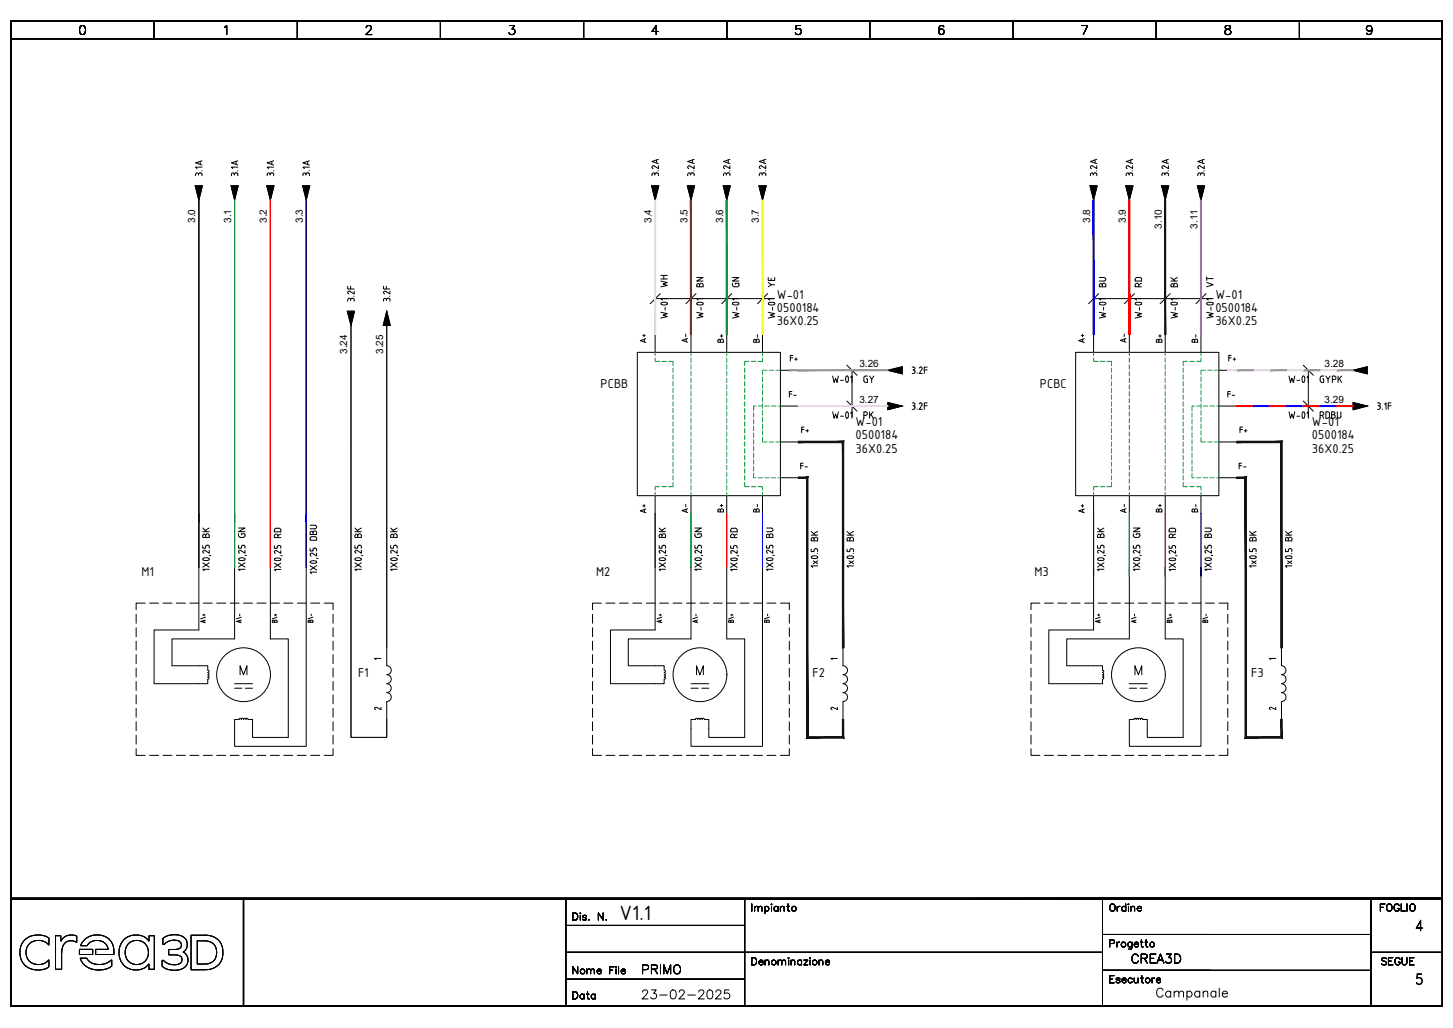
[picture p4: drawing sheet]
<svg xmlns="http://www.w3.org/2000/svg" width="420mm" height="297mm" viewBox="0 0 420 297" stroke-linecap="round" stroke-linejoin="round" font-family="sans-serif">
<defs><g id="words">
<text font-size="6.4" x="179.1" y="265.9">V1.1</text>
<g font-size="4">
<text x="224.6" y="86.3">W-01</text>
<text x="351.4" y="86.3">W-01</text>
<text x="224.6" y="90.2">0500184</text>
<text x="224.6" y="94.1">36X0.25</text>
<text x="351.4" y="90.2">0500184</text>
<text x="351.4" y="94.1">36X0.25</text>
<text x="173.7" y="112.2">PCBB</text>
<text x="300.7" y="112.2">PCBC</text>
<text x="247.4" y="123">W-01</text>
<text x="379.4" y="123">W-01</text>
<text x="247.4" y="126.9">0500184</text>
<text x="247.4" y="130.8">36X0.25</text>
<text x="379.4" y="126.9">0500184</text>
<text x="379.4" y="130.8">36X0.25</text>
<text x="40.9" y="166.5">M1</text>
<text x="172.4" y="166.5">M2</text>
<text x="299.2" y="166.5">M3</text>
<text x="103.5" y="195.5">F1</text>
<text x="235" y="195.5">F2</text>
<text x="361.8" y="195.5">F3</text>
</g>
<g font-size="2.9">
<text x="56.4" y="64.5" transform="rotate(-90 56.4 64.5)">3.0</text>
<text x="66.8" y="64.5" transform="rotate(-90 66.8 64.5)">3.1</text>
<text x="77.2" y="64.5" transform="rotate(-90 77.2 64.5)">3.2</text>
<text x="87.5" y="64.5" transform="rotate(-90 87.5 64.5)">3.3</text>
<text x="188.4" y="64.5" transform="rotate(-90 188.4 64.5)">3.4</text>
<text x="198.8" y="64.5" transform="rotate(-90 198.8 64.5)">3.5</text>
<text x="209.1" y="64.5" transform="rotate(-90 209.1 64.5)">3.6</text>
<text x="219.5" y="64.5" transform="rotate(-90 219.5 64.5)">3.7</text>
<text x="315.2" y="64.5" transform="rotate(-90 315.2 64.5)">3.8</text>
<text x="325.5" y="64.5" transform="rotate(-90 325.5 64.5)">3.9</text>
<text x="335.9" y="66" transform="rotate(-90 335.9 66)">3.10</text>
<text x="346.3" y="66" transform="rotate(-90 346.3 66)">3.11</text>
<text x="100.4" y="102.3" transform="rotate(-90 100.4 102.3)">3.24</text>
<text x="110.8" y="102.3" transform="rotate(-90 110.8 102.3)">3.25</text>
<text x="248.5" y="106">3.26</text>
<text x="383" y="106">3.28</text>
<text x="248.5" y="116.3">3.27</text>
<text x="383" y="116.3">3.29</text>
</g>
</g></defs>
<g fill="none" stroke="#000" stroke-width=".29">
<path d="M3.2 11.3h413.9M23.4 7.5a.81 .81 0 0 1 1.2 .4 1.32 1.32 0 0 1-.9 2.1 1.68 1.68 0 0 1-.3-2.5zM44.6 6.1v5.2M64.9 7.9l.6-.5v2.6M86 6.1v5.2M105.9 8l.5-.6 .9 .2a.88 .88 0 0 1-.3 1.1l-1.2 1.3h1.7M127.4 6.1v5.2M147.4 7.4h1.4l-.7 1a.87 .87 0 0 1 .6 1.4 .87 .87 0 0 1-1.5-.3M168.8 6.1v5.2M190.4 9.1h-1.9l1.3-1.7v2.6M231.5 7.4h-1.3l-.1 1.1a.91 .91 0 0 1 1.4 0 .91 .91 0 0 1-.2 1.4 .91 .91 0 0 1-1.3-.4M251.5 6.1v5.2"/>
<path d="M272.9 7.8a.72 .72 0 0 0-1.1-.3 1.57 1.57 0 0 0 .4 2.5 .79 .79 0 0 0 .8-.7 .79 .79 0 0 0-.7-.9 .79 .79 0 0 0-.8 .7M292.9 6.1v5.2M312.8 7.4h1.7l-1.2 2.6M334.3 6.1v5.2M354.4 7.5a.49 .49 0 0 0-.1 .5 .49 .49 0 0 0 .4 .4 .94 .94 0 0 1 1 .3 .94 .94 0 0 1 0 1.1 1.02 1.02 0 0 1-1.5-.3 1 1 0 0 1 1.2-1.1 .53 .53 0 0 0 .3-.9zM375.7 6.1v5.2M396.7 8.3a.81 .81 0 0 1-1.1 .7 .81 .81 0 0 1-.3-1.3 .81 .81 0 0 1 1.3 .1 1.38 1.38 0 0 1-.9 2.2l-.4-.4M56.4 53.7h2.1l-1 4.1zM56.6 50.4v.4M56.6 50.4l.4-.4 .4 .4M57.4 50.4v.2M57.5 57.8v124.2h-12.9v15.6h15.5v-1.3l.3-.4-.3-.3"/>
<path d="M57.9 46.6v.9M58 50h-.4l-.2 .4M58 50l.4 .2v.6M58.3 49.4h.1M58.4 48.3h-1.8l.4 .4M58.4 46.5l-1.8 .6 1.8 .6M66.8 53.7h2.1l-1.1 4.1zM67.7 50.4v.2M67.7 50.4l-.2-.4h-.4l-.2 .8M67.8 50.4l.2-.4h.4l.4 .4M67.8 57.8v126.8h-18.1v7.8h10.4v1.2l.3 .4-.3 .3 .3 .2v.3l-.3 .1 .3 .4-.3 .3M68.3 46.6v.9"/>
<path d="M68.7 49.4h.1M68.8 48.3h-1.9l.4 .4M68.8 46.5l-1.9 .6 1.9 .6M68.8 50.4v.4M77.2 53.7h2l-1 4.1zM78.1 50.4l-.2-.4h-.4l-.2 .8M78.1 50.4l.2-.4h.6l.2 .8M78.1 50.4v.2M78.2 57.8v126.8h5.2v28.5h-10.4v-5.2h-1.3M78.6 46.6v.9M79 49.4h.1M79.1 48.3h-1.8l.4 .4"/>
<path d="M79.1 46.5l-1.8 .6 1.8 .6M87.5 53.7h2.1l-1.1 4.1zM88.4 50.6v-.4l-.4-.2-.3 .2-.1 .6M88.5 50.4l.2-.4h.6l.2 .8M88.5 57.8v157.9h-20.7v-7.8h1.3l.4-.4 .3 .4M89 46.6v.9M89.4 49.4h.1M89.5 48.3h-1.9l.4 .4M89.5 46.5l-1.9 .6 1.9 .6M188.4 53.7h2.1l-1.1 4.1zM188.5 50.8l.3-.8h.4l.2 .4 .2-.4h.4l.3 .2 .1 .6M189.2 47.9a.44 .44 0 0 0-.6 .3 .44 .44 0 0 0 .2 .5"/>
<path d="M189.3 50.4v.2M189.4 57.8v44M189.9 46.2v.9M190.3 49.4h.1M190.4 47.9v.8l-1.2-.7M190.4 46l-1.9 .7 1.9 .6M198.8 53.7h2l-1 4.1zM199.5 47.9a.44 .44 0 0 0-.6 .3 .44 .44 0 0 0 .3 .5M199.7 50.4l.2-.4h.6l.2 .8M199.7 50.4v.2M199.7 50.4l-.2-.4h-.4l-.2 .8M199.8 57.8v44"/>
<path d="M200.2 46.2v.9M200.6 49.4h.1M200.7 47.9v.8l-1.2-.7M200.7 46l-1.8 .7 1.8 .6M209.1 53.7h2.1l-1.1 4.1zM209.9 47.9a.43 .43 0 0 0-.7 .3 .43 .43 0 0 0 .4 .5M210 50.4l-.2-.4h-.4l-.2 .8M210 50.4v.2M210.1 57.8v44M210.5 50h.2M210.5 50l-.4 .4M210.6 46.2v.9"/>
<path d="M210.7 50l.3 .2 .1 .6M211 49.4h.1M211.1 47.9v.8l-1.3-.7M211.1 46l-1.9 .7 1.9 .6M219.5 53.7h2l-1 4.1zM219.6 50.4v.4M219.6 48.3l.3 .4M220.2 47.9h-.4l-.2 .4M220.4 50.4v.2M220.5 57.8v44M220.8 50h.2M220.8 50l-.4 .4-.2-.4h-.4l-.2 .4"/>
<path d="M220.9 46.2v.9M221 50l.4 .2v.6M221.3 49.4h.1M221.4 47.9v.8l-1.2-.7M221.4 46l-1.8 .7 1.8 .6M315.2 53.7h2.1l-1.1 4.1zM315.9 47.9a.43 .43 0 0 0-.6 .3 .43 .43 0 0 0 .3 .5M316.1 50.4l-.2-.4h-.4l-.2 .8M316.1 50.4v.2M316.2 50.4l.2-.4h.4l.4 .4M316.2 57.8v44M316.7 46.2v.9"/>
<path d="M317.1 49.4h.1M317.1 47.9v.8l-1.2-.7M317.1 46l-1.8 .7 1.8 .6M317.1 50.4v.4M325.5 53.7h2.1l-1 4.1zM326.3 47.9a.44 .44 0 0 0-.6 .3 .44 .44 0 0 0 .3 .5M326.5 50.4v.2M326.5 50.4l.2-.4h.6l.2 .8M326.5 50.4l-.2-.4h-.4l-.3 .8M326.6 57.8v44M327 46.2v.9M327.4 49.4h.1"/>
<path d="M327.5 47.9v.8l-1.2-.7M327.5 46l-1.9 .7 1.9 .6M335.9 53.7h2.1l-1.1 4.1zM336.6 47.9a.43 .43 0 0 0-.6 .3 .43 .43 0 0 0 .3 .5M336.8 50.6v-.4l-.4-.2-.3 .2-.1 .6M336.9 50.4l.2-.4h.6l.2 .8M336.9 57.8v44M337.4 46.2v.9M337.7 49.4h.2M337.9 47.9v.8l-1.3-.7M337.9 46l-1.9 .7 1.9 .6M346.3 53.7h2l-1 4.1z"/>
<path d="M346.4 50.4v.4M346.4 48.3l.3 .4M346.4 50.4l.2-.4h.4l.2 .4 .2-.4h.4l.4 .2v.6M347 47.9h-.4l-.2 .4M347.2 50.4v.2M347.3 57.8v44M347.7 46.2v.9M348.1 49.4h.1M348.2 47.9v.8l-1.2-.7M348.2 46l-1.8 .7 1.8 .6M191.1 79.6h1.9M191.9 79.6v1"/>
<path d="M348.9 80v1M100.4 89.9h2.1l-1 4.2zM100.5 82.7v.8h1.9M101.4 86.6l-.2-.4h-.4l-.3 .8M101.4 82.7v.8M101.4 86.6v.2M101.4 86.6l.2-.4h.6l.2 .8M101.5 94.1v119h10.3v-10.4a1.29 1.29 0 0 0 1.3-1.3 1.29 1.29 0 0 0-1.3-1.3 1.29 1.29 0 0 0 1.3-1.3 1.29 1.29 0 0 0-1.3-1.2M102.3 85.6h.1M102.4 84.1v.8l-1.2-.7a.42 .42 0 0 0-.6 .2 .42 .42 0 0 0 .3 .5M110.9 82.7v.8h1.8M111.7 86.8v-.4l-.4-.2-.3 .2-.1 .6"/>
<path d="M111.7 82.7v.8M111.8 94.1v98.3a1.29 1.29 0 0 1 1.3 1.3 1.29 1.29 0 0 1-1.3 1.2 1.29 1.29 0 0 1 1.3 1.3 1.29 1.29 0 0 1-1.3 1.3M111.8 89.9l1.1 4.2h-2.1zM112.1 86.2h.3M112.2 86.2l-.4 .4M112.4 86.2l.3 .2v.6M112.6 85.6h.1M112.7 84.1v.8l-1.2-.7a.42 .42 0 0 0-.6 .2 .42 .42 0 0 0 .3 .5M185.9 97h.7M186.2 96.6v.7M186.3 98v.8M186.8 97.9l-1.7 .5 1.7 .6"/>
<path d="M189.4 86.3h34.2M190.9 84.8l-2.9 3M191.1 90.2l1.9 .4-1.3 .5 1.3 .4-1.9 .4M191.1 81.2l1.9 .4-1.3 .5 1.3 .4-1.9 .4M191.1 80.6h1.9M191.2 87.5v.4M191.2 88l1 .2 .7-.2M191.2 87.5l1-.2 .7 .2M192.3 88.8v.8M192.9 87.5v.4M193 86.3h-1.9l.4 .4M198.3 96.5v.8"/>
<path d="M198.4 98v.7M198.8 97.8l-1.6 .6 1.6 .5M201.3 84.8l-3 3M201.5 90.2l1.8 .4-1.2 .5 1.2 .4-1.8 .4M201.5 80.2h1.8l-1.8 1h1.8M201.6 87.5v.4M201.6 88l1 .2 .6-.2M201.6 87.5l1-.2 .6 .2M202.3 82.4a.51 .51 0 0 1 .5-.6 .51 .51 0 0 1 .5 .6M202.7 88.8v.8M203.2 87.5v.4M203.3 86.3h-1.8l.4 .4"/>
<path d="M203.3 82.4v.5h-1.8l.2-.9 .5 .2 .1 .7M207.6 98.4v.5h1.6v-.5M207.6 98.4l.3-.4 .4 .4a.44 .44 0 0 1 .5-.4 .44 .44 0 0 1 .4 .4M208.3 98.4v.5M208.3 97.1h.7M208.6 96.7v.7M211.6 84.8l-2.9 3M211.8 90.2l1.9 .4-1.3 .5 1.3 .4-1.9 .4M211.8 81.8l.3 1 1 .1M211.8 80.2h1.9l-1.9 1h1.9M211.9 87.5v.4M211.9 88l1 .2 .7-.2"/>
<path d="M211.9 87.5l1-.2 .7 .2M212.6 82.2v-.4h1.1l-.1 .8-.4 .3M213 88.8v.8M213.6 87.5v.4M213.7 86.3h-1.9l.4 .4M217.9 98.4l.4-.4 .4 .4a.44 .44 0 0 1 .4-.4 .44 .44 0 0 1 .4 .4M217.9 98.4v.5h1.6v-.5M218.7 98.4v.5M219 96.7v.7M222 84.8l-3 3M222.1 90.2l1.9 .4-1.2 .5 1.2 .4-1.9 .4M222.1 81.6l1 .7-1 .6"/>
<path d="M222.1 80.2v.8h1.9v-.8M222.3 87.5v.4M222.3 88l1 .2 .6-.2M222.3 87.5l1-.2 .6 .2M223 80.4v.6M223.1 82.3h.9M223.4 88.8v.8M223.9 87.5v.4M224 86.3h-1.9l.5 .4M312.7 97h.7M313 96.6v.7M313.1 98v.8"/>
<path d="M313.5 97.9l-1.6 .5 1.6 .6M316.2 86.3h34.2M317.7 84.8l-2.9 3M317.9 90.2l1.9 .4-1.3 .5 1.3 .4-1.9 .4M317.9 80.2h1.3a.51 .51 0 0 1 .6 .5 .51 .51 0 0 1-.6 .5h-1.3M317.9 82.4l.4-.4 .4 .4M318 87.5v.4M318 88l1 .2 .7-.2M318 87.5l1-.2 .7 .2M318.7 82.4a.51 .51 0 0 1 .5-.6 .51 .51 0 0 1 .6 .6v.5h-1.9v-.5M318.7 82.4v.5M319.1 88.8v.8"/>
<path d="M319.7 87.5v.4M319.8 86.3h-1.9l.4 .4M325.1 96.5v.8M325.2 98v.7M325.6 97.8l-1.6 .6 1.6 .5M328 84.8l-2.9 3M328.2 90.2l1.9 .4-1.2 .5 1.2 .4-1.9 .4M328.2 82.4v.5h1.9M328.2 80.8v.4h1.9v-.4M328.3 82.4a.51 .51 0 0 1 .5-.6 .51 .51 0 0 1 .5 .6v.5M328.4 87.5v.4M328.4 88l1 .2 .6-.2"/>
<path d="M328.4 87.5l1-.2 .6 .2M329.5 88.8v.8M329.5 80.2h-.9l-.3 .5M329.5 80.2l.5 .1 .1 .4M330 87.5v.4M330.1 86.3h-1.9l.4 .4M330.1 81.8l-.8 .5M334.4 98.4v.5h1.6v-.5M334.4 98.4l.3-.4 .4 .4a.44 .44 0 0 1 .4-.4 .44 .44 0 0 1 .5 .4M335.1 97.1h.7M335.1 98.4v.5M335.4 96.7v.7"/>
<path d="M338.4 84.8l-2.9 3M338.6 90.2l1.9 .4-1.3 .5 1.3 .4-1.9 .4M338.6 81.2h1.9M338.6 80.2l1.1 1M338.7 82.2l.5-.2 .2 .4a.51 .51 0 0 1 .6-.6 .51 .51 0 0 1 .5 .6v.5h-1.9zM338.7 87.5v.4M338.7 88l1 .2 .7-.2M338.7 87.5l1-.2 .7 .2M339.4 82.4v.5M339.8 88.8v.8M340.4 87.5v.4M340.5 86.3h-1.9l.4 .4"/>
<path d="M340.5 80.2l-1.2 .6M344.7 98.4v.5h1.6v-.5M344.7 98.4l.4-.4 .3 .4a.44 .44 0 0 1 .5-.4 .44 .44 0 0 1 .4 .4M345.4 98.4v.5M345.8 96.7v.7M348.8 84.8l-3 3M348.9 90.2l1.9 .4-1.2 .5 1.2 .4-1.9 .4M348.9 81.6l1.9 .7-1.9 .6M348.9 80.5h1.9M349 87.5v.4M349.1 88l1 .2 .6-.2M349.1 87.5l1-.2 .6 .2"/>
<path d="M350.2 88.8v.8M350.7 87.5v.4M350.8 86.3h-1.9l.5 .4M184.3 101.8h41.4v41.4h-41.4zM225.7 107h31l4.2 1v-2l-4.2 1M225.7 117.3h31M228.2 113.8h.8M228.5 103.4h.8M229 113.1h-.8v1.7M229.3 102.7h-.8v1.6M229.5 114.2h.8M229.8 103.8h.7"/>
<path d="M230.2 103.4v.7M240.8 108.7l.4 1.8 .4-1.2 .4 1.2 .4-1.8M240.8 119l.4 1.9 .4-1.3 .4 1.3 .4-1.9M243.1 109.9h.8M244.7 108.7l.1-.1a1.04 1.04 0 0 1 0 1.9l-.3-.8zM244.7 119.1l.1-.1a1.04 1.04 0 0 1 0 1.8l-.3-.7zM244.9 105.5l2.9 2.9M244.9 115.9l2.9 2.9M246 109.1l.4-.4v1.8M246 119.4l.4-.4v1.9M246.4 107v13.4M249.8 110l.5 .5"/>
<path d="M250.3 119h-.5v1.9M250.3 108.7h.5M250.3 108.7l-.4 .2-.1 1.1M250.3 119a.51 .51 0 0 1 .5 .5 .51 .51 0 0 1-.5 .5M250.5 109.5h.3v1h-.5M251.5 108.7l.6 .9 .6-.9M251.5 119v1.9M251.8 119.7l.7 1.2M252.1 109.6v.9M252.5 119l-1 1.2M256.7 116.3l4.2 1-4.2 1.1zM263.8 106.1l.7 .1v.5l-.3 .2"/>
<path d="M263.8 116.4l.7 .2v.4l-.3 .2M264 106.9a.52 .52 0 0 1 .6 .4 .52 .52 0 0 1-.4 .6h-.4M264 117.2h.2M264.2 117.2l.3 .2v.7l-.7 .2M265.2 107.8v.1M265.2 118.2v.1M265.8 106.4a.42 .42 0 0 1 .6-.3 .42 .42 0 0 1 .2 .6M265.8 116.7a.42 .42 0 0 1 .6-.3 .42 .42 0 0 1 .2 .6l-.8 1.3h.9M266.6 106.7l-.8 1.2h.9M267.3 106.9h.8M267.3 117.2h.8M268.1 106.1h-.8v1.8"/>
<path d="M268.1 116.4h-.8v1.9M311 101.8h41.5v41.4h-41.5zM352.5 107h38.8l4.1 1v-2l-4.1 1M352.5 117.3h38.8M355 113.8h.8M355.3 103.4h.7M355.8 113.1h-.8v1.7M356 102.7h-.7v1.6M356.3 114.2h.7M356.6 103.8h.7M356.9 103.4v.7M372.7 108.7l.5 1.8 .4-1.2 .4 1.2 .4-1.8"/>
<path d="M372.7 119l.5 1.9 .4-1.3 .4 1.3 .4-1.9M375 109.9h.8M376.9 105.5l2.9 2.9M376.9 115.9l2.9 2.9M377.1 108.7l-.1-.1a1.04 1.04 0 0 0 0 1.9l.1-.1M377.1 119.1l-.1-.1a1.04 1.04 0 0 0 0 1.8h.1M377.1 108.7l.2 .7-.2 1M377.1 119.1l.2 .7-.2 1M377.9 109.1l.4-.4v1.8M377.9 119.4l.4-.4v1.9M378.3 107v13.4M381.8 110l.5 .5"/>
<path d="M382.5 109.5h.3v1h-.5M382.8 108.7l-1 .2-.1 1.1M383.4 108.7l.6 .9 .6-.9M383.4 119h.7l.3 .3v1.2l-.3 .3-.7 .1zM384 109.6v.9M385.1 119.8h.5M385.3 109.7h.5a.51 .51 0 0 0 .5-.5 .51 .51 0 0 0-.5-.5h-.5v1.8M386.7 119v1.3M386.9 108.7v1.8M387.3 109.4l.6 1.1M387.7 119v1.3M387.9 108.7l-1 1.1"/>
<path d="M391.3 116.3l4.1 1-4.1 1.1zM398.3 116.4h.4M398.3 118.3h.4M398.5 117.2h.2M398.7 116.4l.4 .4-.4 .4 .4 .2v.5l-.4 .4M399.8 118.2v.1M400.4 116.8l.4-.4v1.9M401.4 117.2h.8M402.2 116.4h-.8v1.9M225.7 127.7h18.1v64.7a1.29 1.29 0 0 1 1.3 1.3 1.29 1.29 0 0 1-1.3 1.2 1.29 1.29 0 0 1 1.3 1.3 1.29 1.29 0 0 1-1.3 1.3M225.7 138h7.7v75.1h10.4v-10.4a1.29 1.29 0 0 0 1.3-1.3 1.29 1.29 0 0 0-1.3-1.3 1.29 1.29 0 0 0 1.3-1.3 1.29 1.29 0 0 0-1.3-1.2M231.5 134.5h.7"/>
<path d="M231.8 124.1h.7M232.2 133.8h-.7v1.7M232.5 123.4h-.7v1.6M232.8 134.9h.7M233 124.5h.8M233.4 124.1v.7M243.1 120.3h.8M249.8 120.1h.5M352.5 127.7h18.1v64.7a1.29 1.29 0 0 1 1.3 1.3 1.29 1.29 0 0 1-1.3 1.2 1.29 1.29 0 0 1 1.3 1.3 1.29 1.29 0 0 1-1.3 1.3M352.5 138h7.7v75.1h10.4v-10.4a1.29 1.29 0 0 0 1.3-1.3 1.29 1.29 0 0 0-1.3-1.3 1.29 1.29 0 0 0 1.3-1.3 1.29 1.29 0 0 0-1.3-1.2M358.3 134.5h.7M358.6 124.1h.7"/>
<path d="M359 133.8h-.7v1.7M359.3 123.4h-.7v1.6M359.6 134.9h.7M359.8 124.5h.8M360.2 124.1v.7M375 120.3h.8M381.7 120.1h.6M382.3 120a.51 .51 0 0 0 .5-.5 .51 .51 0 0 0-.5-.5h-.6v1.9M382.4 120.1l.4 .8M385.6 120.8a.51 .51 0 0 0 .5-.5 .51 .51 0 0 0-.5-.5l.4-.2v-.4l-.9-.2v1.9h.5M386.8 120.3a.51 .51 0 0 0 .5 .5 .51 .51 0 0 0 .5-.5M58.6 157.7v.7h.8v-.4"/>
<path d="M58.6 153.6h1.9M58.6 152.6l1.2 1M58.6 159.4l.4 .4M58.7 154.7l.4-.4 .4 .4a.51 .51 0 0 1 .5-.5 .51 .51 0 0 1 .5 .5v.6h-1.9v-.5M59.4 154.8v.5M59.5 158l.2-.4h.6l.2 .8M60.5 159v.8l-1.3-.8-.5 .4M60.5 152.6l-1.2 .6M69 157.7v.7h.8l.1-.6 .3-.2 .6 .2v.6M69 152.6h1.8l-1.8 1h1.8M69 154.2v.6M69 159.4l.3 .4"/>
<path d="M69 154.7l.5 .6M69.8 154.6v-.4h1v.8l-.4 .3h-.9M70.8 159v.8l-1.3-.8-.5 .4M79.3 157.7v.7h.9v-.6l.6-.2 .4 .2v.6M79.9 152.6h.7M79.9 152.6l-.5 .4-.1 .7h1.9v-.7l-.6-.4M80.4 155.3v-.5a.51 .51 0 0 0-.6-.5 .51 .51 0 0 0-.5 .5v.5h1.9M81.2 159.1v.8l-1.2-.8a.42 .42 0 0 0-.6 .2 .42 .42 0 0 0 .3 .6M81.2 154.3l-.8 .4M89.7 151.8h1.3a.51 .51 0 0 1 .5 .5 .51 .51 0 0 1-.5 .5h-1.3M89.7 153.9l.4-.4 .4 .4M90.2 155.1h1l.4 .5"/>
<path d="M90.3 155l-.6 .4v.7h1.8v-.5M90.3 159.9h-.4l-.2 .3M90.5 153.9a.51 .51 0 0 1 .5-.5 .51 .51 0 0 1 .5 .5v.5h-1.8v-.5M90.5 153.9v.5M91.1 158.4l-.5 .2-.1 .6h-.8v-.7M91.1 158.4l.4 .2v.6M91.5 159.8v.9l-1.2-.8M102.6 157.7v.7h.8l.1-.6 .4-.2 .5 .2 .1 .6M102.6 153.6h1.9M102.6 152.6l1.2 1M102.7 154.5l.6-.1 .2 .3a.51 .51 0 0 1 .5-.5 .51 .51 0 0 1 .5 .5v.6h-1.9zM103.3 159.1a.42 .42 0 0 0-.6 .2 .42 .42 0 0 0 .2 .5"/>
<path d="M103.4 154.8v.5M104.5 159v.8l-1.2-.7M104.5 152.6l-1.2 .6M113 157.7v.7h.8l.1-.6 .3-.2 .6 .2v.6M113 153.6h1.8M113 152.6l1.1 1M113.1 154.5l.5-.1 .2 .3a.51 .51 0 0 1 .5-.5 .51 .51 0 0 1 .5 .5v.6h-1.8zM113.6 159.1a.42 .42 0 0 0-.6 .2 .42 .42 0 0 0 .3 .5M113.8 154.8v.5M114.8 159v.8l-1.2-.7M114.8 152.6l-1.1 .6M185.9 146.2h.7"/>
<path d="M186.2 145.8v.7M186.3 147.2v.8M186.8 147.1l-1.7 .5 1.7 .6M189.4 143.2v38.8h-12.9v15.6h15.6v-1.3l.3-.4-.3-.3M190.6 157.7v.7h.8l.1-.6 .3-.2 .6 .2v.6M190.6 153.6h1.8M190.6 152.6l1.1 1M190.7 154.5l.5-.1 .2 .3a.53 .53 0 0 1 .5-.5 .53 .53 0 0 1 .6 .5l-.1 .6h-1.8zM191.4 154.8v.5M192.4 159v.8l-1.2-.7a.42 .42 0 0 0-.6 .2 .42 .42 0 0 0 .3 .5M192.4 152.6l-1.1 .6M198.3 145.7v.7"/>
<path d="M198.4 147.1v.8M198.8 147l-1.6 .5 1.6 .6M199.8 143.2v41.4h-18.1v7.8h10.4v1.2l.3 .4-.3 .3 .3 .2v.3l-.3 .1 .3 .4-.3 .3M200.9 157.7v.7h.9v-.6l.4-.2 .6 .2v.6M200.9 154.2l.1 .8 .5 .3 1.1-.1 .2-1h-1v.4M200.9 152.6h1.9l-1.9 1h1.9M201.6 159.1a.42 .42 0 0 0-.6 .2 .42 .42 0 0 0 .3 .5M202.8 159v.8l-1.2-.7M207.6 147.3l.5-.2 .2 .3a.44 .44 0 0 1 .5-.4 .44 .44 0 0 1 .4 .4v.5h-1.6zM208.3 147.5v.4M208.3 146.1h.7M208.6 145.7v.7"/>
<path d="M210.1 143.2v41.4h5.2v28.5h-10.3v-5.2h-1.3l-.3-.4-.4 .4M211.3 157.7v.7h.8l.1-.6 .5-.2 .4 .2v.6M211.8 152.6h.8M211.9 152.6l-.6 .4v.7h1.8v-.5M211.9 159.1a.42 .42 0 0 0-.6 .2 .42 .42 0 0 0 .3 .6M212.3 155.3v-.5a.53 .53 0 0 0-.5-.5 .53 .53 0 0 0-.5 .5v.5h1.8M212.6 152.6l.4 .2 .2 .4M213.1 159.1v.8l-1.2-.8M213.1 154.3l-.8 .4M218 147.3l.5-.2 .2 .3a.44 .44 0 0 1 .4-.4 .44 .44 0 0 1 .4 .4v.5h-1.6zM218.7 147.5v.4M219 145.7v.7"/>
<path d="M220.5 143.2v72.5h-20.7v-7.8h1.3l.3-.4 .4 .4 .3-.4 .3 .4 .2-.3h.3l.2 .3M221.7 157.7v.7h.8v-.4M221.7 152.6h1.3a.51 .51 0 0 1 .5 .5 .51 .51 0 0 1-.5 .5h-1.3M222.5 154.7a.51 .51 0 0 1 .5-.5 .51 .51 0 0 1 .5 .5M222.5 158l.4-.4h.4l.2 .4M223.5 159v.8l-1.2-.7a.42 .42 0 0 0-.6 .2 .42 .42 0 0 0 .3 .5M223.5 154.8v.5h-1.8l.2-.9 .5 .1 .1 .8M223.5 158v.4M234.6 158.6v.8h.8v-.4M234.6 154.6h1.8M234.6 153.6l1.1 1M235.4 158.9l.2-.3h.6l.2 .8"/>
<path d="M235.4 155.7a.51 .51 0 0 1 .6-.5 .51 .51 0 0 1 .5 .5l-.1 .6h-1.8l.2-.9 .6 .1v.8M236.3 160h.1M236.4 153.6l-1.1 .6M244.9 158.6v.8h.8v-.4M244.9 154.6h1.9M244.9 153.6l1.2 1M245.8 155.7a.51 .51 0 0 1 .5-.5 .51 .51 0 0 1 .5 .5v.6h-1.9l.2-.9 .6 .1v.8M245.8 158.9l.2-.3h.6l.2 .8M246.7 160h.1M246.8 153.6l-1.2 .6M312.7 146.2h.7M313 145.8v.7"/>
<path d="M313.1 147.2v.8M313.5 147.1l-1.6 .5 1.6 .6M316.2 143.2v38.8h-12.9v15.6h15.5v-1.3l.4-.4-.4-.3M317.4 157.7v.7h.8l.1-.6 .3-.2 .6 .2v.6M317.4 153.6h1.8M317.4 152.6l1.1 1M317.4 154.5l.6-.1 .2 .3a.53 .53 0 0 1 .5-.5 .53 .53 0 0 1 .6 .5l-.1 .6h-1.8zM318.2 154.8v.5M319.2 159v.8l-1.2-.7a.42 .42 0 0 0-.6 .2 .42 .42 0 0 0 .3 .5M319.2 152.6l-1.1 .6M325.1 145.7v.7M325.2 147.1v.8"/>
<path d="M325.6 147l-1.6 .5 1.6 .6M326.6 143.2v41.4h-18.1v7.8h10.3v1.2l.4 .4-.4 .3 .3 .2v.3l-.3 .1 .4 .4-.4 .3M327.7 154.2l.1 .8 .4 .3M327.7 152.6h1.9l-1.9 1h1.9M328.5 154.6v-.4h1.1l-.3 1-1.1 .1M329.2 157.6l-.6 .2-.1 .6h-.8v-.7M329.2 157.6l.3 .2 .1 .6M329.6 159v.8l-1.2-.7a.42 .42 0 0 0-.7 .2 .42 .42 0 0 0 .4 .5M334.4 147.3l.5-.2 .2 .3a.44 .44 0 0 1 .4-.4 .44 .44 0 0 1 .5 .4v.5h-1.6zM335.1 146.1h.7M335.1 147.5v.4M335.4 145.7v.7"/>
<path d="M336.9 143.2v41.4h5.2v28.5h-10.3v-5.2h-1.4M338.1 154.8v.5h1.8M338.1 159.5l.3 .4M338.1 154.8a.51 .51 0 0 1 .5-.5 .51 .51 0 0 1 .5 .5v.5M338.6 152.6h.8M338.6 152.6l-.5 .4v.7h1.8v-.5M338.7 159.1h-.4l-.2 .4M339.4 152.6l.4 .2 .2 .4M339.5 157.6l-.5 .2-.1 .6h-.8v-.7M339.5 157.6l.4 .2v.6M339.9 159.1v.8l-1.2-.8M339.9 154.3l-.8 .4"/>
<path d="M344.7 147.3l.6-.2 .1 .3a.44 .44 0 0 1 .5-.4 .44 .44 0 0 1 .4 .4v.5h-1.6zM345.4 147.5v.4M345.8 145.7v.7M347.3 143.2v23.3M348.4 157.7v.7h.9v-.4M348.4 154.8v.5h1.9v-.5M348.4 153.6h1.4M348.4 152.6h1.4M348.4 154.7l.2-.3h.4l.3 .9M349.3 154.7a.51 .51 0 0 1 .5-.5 .51 .51 0 0 1 .5 .5M349.3 158l.4-.4h.4l.2 .4M349.8 152.6a.51 .51 0 0 1 .5 .5 .51 .51 0 0 1-.5 .5"/>
<path d="M350.3 159v.8l-1.2-.7a.42 .42 0 0 0-.6 .2 .42 .42 0 0 0 .3 .5M350.3 158v.4M361.4 158.6v.8h.8l.1-.7 .5-.2 .4 .2v.7M361.4 154.6h1.8M361.4 153.6l1.1 1M361.4 155.5l.6-.1 .2 .3a.51 .51 0 0 1 .5-.5 .51 .51 0 0 1 .5 .5v.6h-1.8zM362.2 155.8v.5M363.1 160h.1M363.2 153.6l-1.1 .6M371.7 158.6v.8h.8v-.4M371.7 154.6h1.9M371.7 153.6l1.2 1"/>
<path d="M372.6 158.9l.2-.3 .4-.1 .4 .4M372.6 155.7a.51 .51 0 0 1 .5-.5 .51 .51 0 0 1 .5 .5M373.5 160h.1M373.6 155.8v.5h-1.9l.2-.9 .6 .1v.8M373.6 159v.4M373.6 153.6l-1.2 .6M39.4 177.5v2.6M42 174.3h-2.6v1.9M43.3 174.3h2.6M47.1 174.3h2.6M51 174.3h2.6M54.9 174.3h2.6"/>
<path d="M58.6 177.7h.7M58.6 162.6l1.9 1.3M58.8 174.3h2.6M58.9 177.4v.5M59 179.3v.5M59.4 179.2l-1.4 .4 1.4 .3M59.4 178.3l-1.4 .5M60.4 161.4a1.06 1.06 0 0 0-1.7 .3l.7 .3 1-.2M60.4 161.4v.4M60.5 164.5h-1.9l.5 .4M60.5 162.6l-1.9 1.3M60.5 160.4l.4 .1"/>
<path d="M62.7 174.3h2.6M66.5 174.3h2.6M69 162.6l1.8 1.3M69.1 161.4a1.06 1.06 0 0 1 1.7 .3 1.2 1.2 0 0 1-1.8-.2zM69.3 177.4v.5M69.4 179.3v.5M69.8 179.2l-1.4 .4 1.4 .3M69.8 178.3l-1.4 .5M70.4 174.3h2.6M70.8 164.5h-1.8l.4 .4M70.8 162.6l-1.8 1.3M70.8 160.4l.5 .1"/>
<path d="M74.3 174.3h2.6M78.2 174.3h2.6M79.3 179.5l.4-.3 .5 .3M79.3 179.5l-.4-.3-.2 .6h1.4v-.3M79.3 177.7h.7M79.3 179.5v.3M79.3 162.7l1.9 1.2M79.4 161.8v-.1a1.09 1.09 0 0 1 1.8-.2l-.1 .3M79.4 161.8l1 .2 .7-.2M79.7 177.4v.5M80.1 178.3l-1.4 .5M81.2 164.5h-1.9l.4 .5"/>
<path d="M81.2 162.7l-1.9 1.2M81.2 160.5l.4 .1M82.1 174.3h2.6M86 174.3h2.5M89.1 179.5l.3-.3 .3 .3M89.7 163.4l1.8 1.3M89.7 160.2l.3 .5M89.7 162.3a1.42 1.42 0 0 1 1.9 .1 1.17 1.17 0 0 1-1.9-.1zM89.7 179.5l.2-.3h.4l.2 .6h-1.4v-.3M89.7 179.5v.3M89.9 174.3h2.5M90 177.4v.5"/>
<path d="M90.5 178.3l-1.4 .5M91.5 165.3h-1.8l.4 .4M91.5 163.4l-1.8 1.3M91.5 161.3l.5 .1M93.7 174.3h2.6v1.9M96.3 177.5v2.6M102.6 162.6l1.9 1.3M102.7 161.4a1.06 1.06 0 0 1 1.8 .3 1.2 1.2 0 0 1-1.8-.2zM104.5 164.5h-1.9l.4 .4M104.5 162.6l-1.9 1.3M104.5 160.4l.4 .1M113 162.6l1.8 1.3"/>
<path d="M113.1 161.4v.4M113.1 161.4a1.06 1.06 0 0 1 1.7 .3l-.7 .3-1-.2M114.8 164.5h-1.8l.4 .4M114.8 162.6l-1.8 1.3M114.8 160.4l.5 .1M171.3 177.5v2.6M173.9 174.3h-2.6v1.9M175.2 174.3h2.6M179.1 174.3h2.6M183 174.3h2.6M186.9 174.3h2.5M190.6 177.7h.6"/>
<path d="M190.6 162.6l1.8 1.3M190.7 161.4a1.06 1.06 0 0 1 1.7 .3 1.2 1.2 0 0 1-1.8-.2zM190.7 174.3h2.6M190.9 177.4v.5M191 179.3v.5M191.4 179.2l-1.4 .4 1.4 .3M191.4 178.3l-1.4 .5M192.4 164.5h-1.8l.4 .4M192.4 162.6l-1.8 1.3M192.4 160.4l.5 .1M194.6 174.3h2.6M198.5 174.3h2.6"/>
<path d="M200.9 162.6l1.9 1.3M201 161.4a1.06 1.06 0 0 1 1.8 .3 1.2 1.2 0 0 1-1.8-.2zM201.3 177.4v.5M201.3 179.3v.5M201.7 179.2l-1.4 .4 1.4 .3M201.7 178.3l-1.4 .5M202.4 174.3h2.6M202.8 164.5h-1.9l.5 .4M202.8 162.6l-1.9 1.3M202.8 160.4l.4 .1M206.3 174.3h2.5M210.1 174.3h2.6"/>
<path d="M210.7 179.5l.3-.3 .3 .3M211.3 162.7l1.8 1.2M211.3 177.7h.6M211.3 179.5v.3M211.3 179.5l.2-.3h.4l.2 .6h-1.4v-.3M211.4 161.8l-.1-.1a1.09 1.09 0 0 1 1.9-.2l-.1 .3M211.4 161.8l1 .2 .7-.2M211.6 177.4v.5M212.1 178.3l-1.4 .5M213.1 164.5h-1.8l.4 .5M213.1 162.7l-1.8 1.2M213.1 160.5l.5 .1"/>
<path d="M214 174.3h2.6M217.9 174.3h2.6M221.1 179.3l.4-.1 .2 .3 .2-.3h.4l.1 .6h-1.3zM221.7 179.5v.3M221.7 162.6l1.8 1.3M221.8 161.4a1.06 1.06 0 0 1 1.7 .3 1.2 1.2 0 0 1-1.8-.2zM221.8 174.3h2.6M222 177.4v.5M222.4 178.3l-1.3 .5M223.5 164.5h-1.8l.3 .4M223.5 162.6l-1.8 1.3M223.5 160.4l.4 .1"/>
<path d="M225.7 174.3h2.5v1.9M228.2 177.5v2.6M234.7 160.8l-.1 .1a1.04 1.04 0 0 0 1.8 0v-.1M234.7 160.8l1-.2 .7 .2M235.2 162.1l1.2 .8M236.4 163.5h-1.8l.4 .4M236.4 162.1l-1.2 .8M245 160.8v.1a1.04 1.04 0 0 0 1.8 0l-.1-.1M245 160.8l1-.2 .7 .2M245.5 162.1l1.3 .8M246.8 163.5h-1.9l.4 .4M246.8 162.1l-1.3 .8"/>
<path d="M298.1 177.5v2.6M300.7 174.3h-2.6v1.9M302 174.3h2.6M305.9 174.3h2.6M309.8 174.3h2.5M313.7 174.3h2.5M317.4 162.6l1.8 1.3M317.4 177.7h.6M317.5 161.4a1.06 1.06 0 0 1 1.7 .3 1.2 1.2 0 0 1-1.8-.2zM317.5 174.3h2.6M317.7 177.4v.5M317.8 179.3v.5"/>
<path d="M318.2 179.2l-1.4 .4 1.4 .3M318.2 178.3l-1.4 .5M319.2 164.5h-1.8l.4 .4M319.2 162.6l-1.8 1.3M319.2 160.4l.5 .1M321.4 174.3h2.6M325.3 174.3h2.6M327.7 162.6l1.9 1.3M327.8 161.4a1.06 1.06 0 0 1 1.8 .3 1.2 1.2 0 0 1-1.8-.2zM328 177.4v.5M328.1 179.3v.5M328.5 179.2l-1.4 .4 1.4 .3"/>
<path d="M328.5 178.3l-1.4 .5M329.2 174.3h2.6M329.6 164.5h-1.9l.4 .4M329.6 162.6l-1.9 1.3M329.6 160.4l.4 .1M333.1 174.3h2.5M336.9 174.3h2.6M337.5 179.5l.3-.3 .3 .3M338.1 162.7l1.8 1.2M338.1 179.5l.2-.3h.4l.2 .6h-1.4v-.3M338.1 177.7h.6M338.1 179.5v.3"/>
<path d="M338.2 161.8l-.1-.1a1.15 1.15 0 0 1 1.8-.2v.3M338.2 161.8l1 .2 .7-.2M338.4 177.4v.5M338.9 178.3l-1.4 .5M339.9 164.5h-1.8l.4 .5M339.9 162.7l-1.8 1.2M339.9 160.5l.5 .1M340.8 174.3h2.6M344.7 174.3h2.6M347.3 163.9v51.8h-20.7v-7.8h1.3l.3-.4 .3 .4 .2-.3h.3l.2 .3M347.8 179.5l.3-.3 .3 .3M348.4 162.6l1.9 1.3"/>
<path d="M348.4 179.5v.3M348.4 179.5l.2-.3h.4l.2 .6h-1.4v-.3M348.5 161.4a1.06 1.06 0 0 1 1.8 .3 1.2 1.2 0 0 1-1.8-.2zM348.6 174.3h2.6M348.8 177.4v.5M349.2 178.3l-1.4 .5M350.3 164.5h-1.9l.4 .4M350.3 162.6l-1.9 1.3M350.3 160.4l.4 .1M352.5 174.3h2.5v1.9M355 177.5v2.6M361.5 160.8l-.1 .1a1.07 1.07 0 0 0 1.8 0l-.1-.1"/>
<path d="M361.5 160.8l1-.2 .6 .2M362 162.1l1.2 .8M363.2 163.5h-1.8l.4 .4M363.2 162.1l-1.2 .8M371.8 160.8v.1a1.04 1.04 0 0 0 1.8 0l-.1-.1M371.8 160.8l1-.2 .7 .2M372.3 162.1l1.3 .8M373.6 163.5h-1.9l.4 .4M373.6 162.1l-1.3 .8M39.4 181.4v2.6M39.4 185.3v2.6M39.4 189.2v2.5"/>
<path d="M39.4 193v2.6M39.4 196.9v2.6M67.8 198.9h2.1M67.8 197.6h5.2M69.4 195v-2.6l1 2.6 1-2.6v2.6M70.9 198.9h2.1M96.3 181.4v2.6M96.3 185.3v2.6M96.3 189.2v2.5M96.3 193v2.6M96.3 196.9v2.6M110.2 190.3h-1.9l.4 .3"/>
<path d="M171.3 181.4v2.6M171.3 185.3v2.6M171.3 189.2v2.5M171.3 193v2.6M171.3 196.9v2.6M199.8 198.9h2.1M199.8 197.6h5.2M201.4 195v-2.6l1 2.6 1-2.6v2.6M202.9 198.9h2.1M228.2 181.4v2.6M228.2 185.3v2.6M228.2 189.2v2.5"/>
<path d="M228.2 193v2.6M228.2 196.9v2.6M242.1 190.3h-1.8l.4 .3M298.1 181.4v2.6M298.1 185.3v2.6M298.1 189.2v2.5M298.1 193v2.6M298.1 196.9v2.6M326.6 198.9h2M326.6 197.6h5.2M328.2 195v-2.6l1 2.6 1-2.6v2.6M329.7 198.9h2.1"/>
<path d="M355 181.4v2.6M355 185.3v2.6M355 189.2v2.5M355 193v2.6M355 196.9v2.6M368.9 190.3h-1.8l.4 .3M39.4 216.3v2h2.6M39.4 200.8v2.6M39.4 204.7v2.6M39.4 208.6v2.5M39.4 212.4v2.6M43.3 218.3h2.6"/>
<path d="M47.1 218.3h2.6M51 218.3h2.6M54.9 218.3h2.6M58.8 218.3h2.6M62.7 218.3h2.6M66.5 218.3h2.6M69.8 207.9l.3-.4 .3 .4 .2-.3h.4l.1 .3M70.4 218.3h2.6M71.1 207.9l.3-.4 .4 .4M74.3 218.3h2.6M78.2 218.3h2.6M82.1 218.3h2.6"/>
<path d="M86 218.3h2.5M89.9 218.3h2.5M96.3 216.3v2h-2.6M96.3 200.8v2.6M96.3 204.7v2.6M96.3 208.6v2.5M96.3 212.4v2.6M108.3 204.7l.3 .3M110.2 204.4v.6l-1.4-.6-.5 .3M171.3 216.3v2h2.6M171.3 200.8v2.6M171.3 204.7v2.6"/>
<path d="M171.3 208.6v2.5M171.3 212.4v2.6M175.2 218.3h2.6M179.1 218.3h2.6M183 218.3h2.6M186.9 218.3h2.5M190.7 218.3h2.6M194.6 218.3h2.6M198.5 218.3h2.6M202.4 218.3h2.6M206.3 218.3h2.5M210.1 218.3h2.6"/>
<path d="M214 218.3h2.6M217.9 218.3h2.6M221.8 218.3h2.6M228.2 216.3v2h-2.5M228.2 200.8v2.6M228.2 204.7v2.6M228.2 208.6v2.5M228.2 212.4v2.6M240.9 204.4l-.6 .1v.3l.3 .2M242.1 204.4v.6l-1.2-.6M298.1 216.3v2h2.6M298.1 200.8v2.6"/>
<path d="M298.1 204.7v2.6M298.1 208.6v2.5M298.1 212.4v2.6M302 218.3h2.6M305.9 218.3h2.6M309.8 218.3h2.5M313.7 218.3h2.5M317.5 218.3h2.6M321.4 218.3h2.6M325.3 218.3h2.6M329.2 207.9l.3-.4 .3 .4M329.2 218.3h2.6"/>
<path d="M329.8 207.9l.3-.4 .4 .4M333.1 218.3h2.5M336.9 218.3h2.6M340.8 218.3h2.6M344.7 218.3h2.6M348.6 218.3h2.6M355 216.3v2h-2.5M355 200.8v2.6M355 204.7v2.6M355 208.6v2.5M355 212.4v2.6M368.9 204.4v.6l-1.6-.6-.2 .3 .3 .3"/>
<path d="M215.3 259.6v31.1M318.8 259.6v31.1M7.2 271.6a5.8 5.8 0 0 1 6.9-.5v1.9a3.7 3.7 0 0 0-4.5-1 3.7 3.7 0 0 0-1.9 4.3 3.8 3.8 0 0 0 6.4 1.1v1.9a5.2 5.2 0 0 1-6.3 0 5.2 5.2 0 0 1-1.7-6.1zM16.1 270.4h1.5v1.5a3.4 3.4 0 0 1 4.6-1.4v1.8a2.82 2.82 0 0 0-3.2 0 2.82 2.82 0 0 0-1.1 2.9l-.1 4.9h-1.7zM23 274.3h3.8v1.5h-3.8zM23.2 276.9h1.9a4.5 4.5 0 0 0 6 1.3l1.2-.8v1.8a6.3 6.3 0 0 1-8.8-1.6zM24.5 271.5a5 5 0 0 1 8.3 2.3l.1 2h-5.2v-1.5h3.6a3.4 3.4 0 0 0-2.7-2.5 3.4 3.4 0 0 0-3.4 1.5h-1.9zM35.8 271.6a5 5 0 0 1 7.3 .3v-1.5h1.5v9.7h-1.5v-1.5a5 5 0 0 1-6.5 .9 5 5 0 0 1-1.8-6.3zM37.1 272.7a3.4 3.4 0 0 1 5 .2 3.4 3.4 0 0 1-.4 5 3.4 3.4 0 0 1-5-.7 4 4 0 0 1 .4-4.5zM47.1 271.1a5.2 5.2 0 0 1 6.7 .4 2.72 2.72 0 0 1-.8 3.6 2.75 2.75 0 0 1 1.3 3 2.75 2.75 0 0 1-2.4 2.1 6.3 6.3 0 0 1-5-1v-1.7h.4a3.9 3.9 0 0 0 5.2 .5l.1-.3a1.35 1.35 0 0 0-1.6-1.8h-2.2v-1.5h1.5a1.71 1.71 0 0 0 2.2-1.2v-.1a1.47 1.47 0 0 0-1.8-1.4l-1.7 .2-1.5 1h-.4zM55.2 270.2h4a4.9 4.9 0 0 1 5.1 6.6 4.8 4.8 0 0 1-5.1 3.4h-4zM57 271.9h2.1a3.4 3.4 0 0 1 3.6 3.3 3.4 3.4 0 0 1-3.6 3.4h-2.1z"/>
<path d="M163.6 275.2h155.2M163.6 267.4h51.7M165.6 263.8h.7a1.08 1.08 0 0 1 .8 1 1.08 1.08 0 0 1-.8 1.1h-.7zM167 279.3v2.1l-1.4-2.1v2.1M167.8 263.8v.2zM167.8 264.5v1.4M169.6 264.8a.59 .59 0 0 0-.5-.3 .59 .59 0 0 0-.6 .3l1.1 .7-.1 .3-.3 .1-.6-.1-.1-.2M169.7 280v1.4M170.3 265.7l-.1 .1h.2M174.4 263.8v2.1l-1.4-2.1v2.1M175.3 265.7l.1 .1M177.6 279.3h-1.3v2.1"/>
<path d="M178.2 279.3v.2zM178.2 280v1.4M178.9 279.3v2.1M191 278.8v2.6M195.3 278.9a1.23 1.23 0 0 1 1.5 .6 1.23 1.23 0 0 1-.3 1.5 .96 .96 0 0 1-1 .3 .96 .96 0 0 1-.7-.9 1.47 1.47 0 0 1 .5-1.5zM217.4 276.7h.7a1.13 1.13 0 0 1 .7 1.1 1.13 1.13 0 0 1-.7 1h-.7zM217.4 261.2v2.1M218.2 262.3l.5-.4 .5 .1 .1 1.3M218.2 261.9v1.4M219.3 262.3l.4-.4 .5 .1 .1 1.3M219.5 278h1.2a.64 .64 0 0 0-.9-.5 .64 .64 0 0 0-.2 1l.4 .3 .7-.3M221.2 262.2a.66 .66 0 0 1 .9-.1 .66 .66 0 0 1 0 1 .66 .66 0 0 1-.9-.1"/>
<path d="M221.2 261.9v2.1M221.2 277.8l.5-.4 .5 .1 .1 1.3M221.2 277.4v1.4M223.1 261.2v.2zM223.1 261.9v1.4M225 277.8l.5-.4 .5 .1 .1 1.3M225 262.2a.67 .67 0 0 0-1-.1 .67 .67 0 0 0 0 1 .67 .67 0 0 0 1-.1M225 261.9v1.4M225 277.4v1.4M225.7 262.3l.5-.4 .5 .1 .1 1.3M225.7 261.9v1.4M226.1 277.8l.5-.4 .4 .1 .2 1.3"/>
<path d="M227.5 261.9h.7M227.9 261.2v1.7v.3l.5 .1M228 276.7v.2zM228 277.4v1.4M228.7 277.8l.5-.4 .5 .1 .1 1.3M228.7 277.4v1.4M231.8 277.7a.66 .66 0 0 0-1-.1 .66 .66 0 0 0 0 1 .66 .66 0 0 0 1-.1M231.8 277.4v1.4M232.5 277.4h1.1l-1.1 1.4h1.1M234.2 276.7v.2zM234.2 277.4v1.4M236.8 277.8l.5-.4 .5 .1 .1 1.3"/>
<path d="M236.8 277.4v1.4M238.7 278h1.2a.58 .58 0 0 0-.6-.6 .58 .58 0 0 0-.6 .6v.2a.63 .63 0 0 0 .5 .6 .63 .63 0 0 0 .7-.3M318.8 270h77.7M320.9 272.6h1.2l.2-.4-.1-.5-1.3-.1v2M321.3 261.3a.97 .97 0 0 1 1.2 .9 .97 .97 0 0 1-1.2 1l-.4-.7v-.5zM323 272.2v1.4M323.1 261.9v1.4M323.7 272.2a.66 .66 0 0 0-.7 .6M323.9 261.9a.66 .66 0 0 0-.8 .6M325.5 262.2a.66 .66 0 0 0-1-.1 .66 .66 0 0 0 0 1 .66 .66 0 0 0 1-.1M325.5 261.2v2.1M326.3 261.2v.2z"/>
<path d="M326.3 261.9v1.4M327 262.3l.5-.4 .5 .1 .1 1.3M327 261.9v1.4M327.3 272.2l-.1 1.9-.3 .2-.5-.1M327.3 272.6a.67 .67 0 0 0-1-.2 .67 .67 0 0 0 0 1 .67 .67 0 0 0 1-.1M328 272.8h1.2a.68 .68 0 0 0-.9-.5 .68 .68 0 0 0-.4 .9 .68 .68 0 0 0 .9 .4l.4-.3M328.9 262.5h1.2a.64 .64 0 0 0-.9-.5 .64 .64 0 0 0-.2 1l.4 .3 .7-.3M329.2 276.3a.96 .96 0 0 0-1.1-.6 .96 .96 0 0 0-.8 1v.6a.97 .97 0 0 0 .8 1 .97 .97 0 0 0 1.1-.6M329.8 272.2h.6M330 276.9l1.5-.1 .3-.4-.2-.5-.4-.2h-1.2v2.6M330.1 271.6v1.6l.1 .3 .4 .1M330.9 276.9l.9 1.4"/>
<path d="M331.2 272.2h.6M331.4 271.6v1.6l.1 .3 .4 .1M332.6 276.9h1M334.2 275.7h-1.6v2.6h1.6M334.6 278.3l1-2.6 1 2.6M335 277.4h1.2M337.3 275.7h1.4l-.8 1a.87 .87 0 0 1 .7 1.4 .87 .87 0 0 1-1.6-.3M339.7 275.7h.8a1.36 1.36 0 0 1 .9 1.3 1.36 1.36 0 0 1-.9 1.3h-.8zM396.5 275.2h20.6M399.2 262.2h.8M400.5 261.2h-1.3v2.1M400.9 277a.77 .77 0 0 0-.7-.3 .77 .77 0 0 0-.7 .5l1.4 1v.3l-.5 .3-.9-.3"/>
<path d="M401.1 261.5l.3-.2a1.03 1.03 0 0 1 1.2 .7 1.03 1.03 0 0 1-.6 1.3 1.06 1.06 0 0 1-1-.6 1.06 1.06 0 0 1 .1-1.2zM401.5 277.7h.8M402.8 276.7h-1.3v2.1h1.3M404.6 261.7a.76 .76 0 0 0-.9-.5 .76 .76 0 0 0-.6 .8v.5a.74 .74 0 0 0 .8 .8 .74 .74 0 0 0 .7-.8h-.5M404.8 277.2a.76 .76 0 0 0-.8-.5 .76 .76 0 0 0-.6 .8v.5a.74 .74 0 0 0 .7 .8 .74 .74 0 0 0 .7-.8h-.4M405.2 261.2v2.1h1.2M405.4 276.7v1.5a.69 .69 0 0 0 .7 .6 .69 .69 0 0 0 .7-.6v-1.5M406.9 261.2v2.1M407.6 277.7h.8M407.8 261.5l.3-.2a1.03 1.03 0 0 1 1.2 .7 1.03 1.03 0 0 1-.6 1.3 1.06 1.06 0 0 1-1-.6 1.06 1.06 0 0 1 .1-1.2zM408.9 276.7h-1.3v2.1h1.3M409.6 268.1l1.8 .1h-1.9l1.3-2.3v3.1l-.1-2.7-1.1 1.9"/>
<path d="M163.6 282.9h51.7M165.6 286.6h.7a1.11 1.11 0 0 1 .8 1 1.11 1.11 0 0 1-.8 1h-.7zM168.9 287.5a.67 .67 0 0 0-1-.1 .67 .67 0 0 0 0 1 .67 .67 0 0 0 1-.1M168.9 287.3v1.3M169.6 287.3h.7M169.7 280.4l.5-.4 .5 .1 .1 1.3M169.9 286.6v1.7l.1 .2 .4 .1M170.8 280.4l.5-.4 .5 .1 .1 1.3M172.2 287.5a.67 .67 0 0 0-1-.1 .67 .67 0 0 0 0 1 .67 .67 0 0 0 1-.1M172.2 287.3v1.3M172.6 280.6h1.2a.63 .63 0 0 0-.9-.5 .63 .63 0 0 0-.1 1l.3 .3 .7-.3M176.3 280.3h.8"/>
<path d="M179.6 280.6h1.2a.68 .68 0 0 0-.8-.5 .68 .68 0 0 0-.5 .9 .68 .68 0 0 0 .9 .4l.4-.3M185.8 286.7l.1-.4 .4-.3h.5l.5 .5-.4 .9-1.2 1.2h1.7M185.8 280.2h1.1a.7 .7 0 0 0 .6-.9l-.6-.5h-1.1v2.6M188.4 286h1.4l-.8 1a.87 .87 0 0 1 .7 1.4 .87 .87 0 0 1-1.6-.3M188.4 280l1.5-.1 .2-.4-.1-.5-.5-.2h-1.1v2.6M189.3 280l.8 1.4M190.7 287.5h2.2M191.9 281.4v-2.6l1 2.6 1-2.6v2.6M194.2 286.2a.81 .81 0 0 1 1.2 .3 1.32 1.32 0 0 1-.8 2.1 1.68 1.68 0 0 1-.4-2.4zM196.4 286.7l.5-.7 .9 .3a.88 .88 0 0 1-.3 1.1l-1.2 1.2h1.7M198.9 287.5h2.2M202.1 286.7l.1-.4 .4-.3h.5l.5 .5-.4 .9-1.3 1.2h1.8"/>
<path d="M204.8 286.2a.82 .82 0 0 1 1.2 .3 1.74 1.74 0 0 1-.6 2.1h-.3a1.64 1.64 0 0 1-.3-2.4zM207 286.7l.1-.4 .4-.3h.5l.5 .5-.4 .9-1.2 1.2h1.7M210.8 286h-1.2l-.2 1.2a.92 .92 0 0 1 1.4-.1 .92 .92 0 0 1-.1 1.4 .92 .92 0 0 1-1.4-.4M318.8 280.4h77.7M320.9 282.9h.8M322.2 281.9h-1.3v2.1h1.3M323.9 282.9l-.4-.3-.6 .1-.1 .2 .9 .5 .2 .3a.61 .61 0 0 1-.6 .3 .61 .61 0 0 1-.5-.3M324.4 283.2h1.2a.66 .66 0 0 0-1-.4 .66 .66 0 0 0 .1 1.1 .58 .58 0 0 0 .9-.2M327.4 282.9a.67 .67 0 0 0-1-.1 .67 .67 0 0 0 0 1 .67 .67 0 0 0 1-.1M328 282.6l.1 1.3 .5 .1 .5-.4M329.1 282.6v1.4M329.8 282.6h.8"/>
<path d="M330.2 281.9v1.7l.1 .3 .4 .1M333.1 282.6v1.4M333.9 282.6a.61 .61 0 0 0-.8 .6M334.4 283.2h1.2a.66 .66 0 0 0-1.1-.4 .66 .66 0 0 0 .2 1.1 .58 .58 0 0 0 .9-.2M336.3 286.1a.95 .95 0 0 0-1.1-.6 .95 .95 0 0 0-.7 1 1.07 1.07 0 0 0 .3 1.4 1.07 1.07 0 0 0 1.4-.1l.1-.3M338.5 286.8a.83 .83 0 0 0-1.2-.1 .83 .83 0 0 0 0 1.2 .83 .83 0 0 0 1.2-.1M338.5 286.4v1.7M339.5 286.9l.6-.5 .6 .1 .2 1.6M339.5 286.4v1.7M340.9 286.9l.6-.5 .6 .1 .1 1.6M343.2 286.8a.83 .83 0 0 1 1.2-.1 .83 .83 0 0 1 0 1.2 .83 .83 0 0 1-1.2-.1M343.2 286.4v2.6"/>
<path d="M346.9 286.8a.83 .83 0 0 0-1.2-.1 .83 .83 0 0 0 0 1.2 .83 .83 0 0 0 1.2-.1M346.9 286.4v1.7M347.9 286.9l.6-.5 .6 .1 .2 1.6M347.9 286.4v1.7M351.6 286.8a.81 .81 0 0 0-1.2-.1 .81 .81 0 0 0 0 1.2 .81 .81 0 0 0 1.2-.1M351.6 286.4v1.7M352.6 285.5v2.6M353.4 287.1h1.5a.81 .81 0 0 0-1.1-.6 .81 .81 0 0 0-.2 1.3 .82 .82 0 0 0 1.3 0M409.6 284.1l.4 .2M410.7 282.6a1.02 1.02 0 0 1 0 1.7M411.2 283.2a1 1 0 0 0-1.6-.5l.2-1.3h1.3v.2h-1.2l-.1 1a.98 .98 0 0 1 1.4 .2 .98 .98 0 0 1-.3 1.4 .98 .98 0 0 1-1.4-.3h.1a.82 .82 0 0 0 .9 .5 .82 .82 0 0 0 .7-.6"/>
<circle cx="70.4" cy="195" r="7.8"/>
<circle cx="202.4" cy="195" r="7.8"/>
<circle cx="329.2" cy="195" r="7.8"/>
<circle cx="223.7" cy="278.1" r=".69"/>
<circle cx="229.6" cy="262.6" r=".69"/>
<circle cx="235.6" cy="278.1" r=".69"/>
<circle cx="324.9" cy="272.9" r=".69"/>
<circle cx="333.2" cy="272.9" r=".68"/>
<circle cx="168.5" cy="280.7" r=".68"/>
<circle cx="331.9" cy="283.3" r=".68"/>
</g>
<path d="M210.1 6.1v5.2M70.4 259.6v31.1M163.6 259.6v31.1M396.5 259.6v31.1" fill="none" stroke="#000" stroke-width=".39"/>
<g fill="#000" stroke="#000" stroke-width=".29">
<path d="M56.4 53.7h2.1l-1 4.1zM66.8 53.7h2.1l-1.1 4.1zM77.2 53.7h2l-1 4.1zM87.5 53.7h2.1l-1.1 4.1zM188.4 53.7h2.1l-1.1 4.1zM198.8 53.7h2l-1 4.1zM209.1 53.7h2.1l-1.1 4.1zM219.5 53.7h2l-1 4.1zM315.2 53.7h2.1l-1.1 4.1zM325.5 53.7h2.1l-1 4.1zM335.9 53.7h2.1l-1.1 4.1zM346.3 53.7h2l-1 4.1z"/>
<path d="M100.4 89.9h2.1l-1 4.2zM111.8 89.9l1.1 4.2h-2.1zM256.7 116.3l4.2 1-4.2 1.1zM256.7 107l4.2-1v2zM391.3 116.3l4.1 1-4.1 1.1zM391.3 107l4.1-1v2z"/>
<path d="M3.2 6.1h413.9zM3.3 6.2l413.8-.1zM417.1 6.1v284.6zM417 6.2l.1 284.5zM3.2 290.7h413.9zM3.2 290.7l413.8-.1zM3.2 6.1v284.6zM3.2 6.1l.1 284.5z"/>
<path d="M3.2 6.1h413.9zM3.3 6.2l413.8-.1zM417.1 6.1v284.6zM417 6.2l.1 284.5zM3.2 290.7h413.9zM3.2 290.7l413.8-.1zM3.2 6.1v284.6zM3.2 6.1l.1 284.5z"/>
<path d="M3.2 6.1h413.9zM3.3 6.2l413.8-.1zM417.1 6.1v284.6zM417 6.2l.1 284.5zM3.2 290.7h413.9zM3.2 290.7l413.8-.1zM3.2 6.1v284.6zM3.2 6.1l.1 284.5z"/>
<path d="M3.2 6.1h413.9zM3.3 6.2l413.8-.1zM417.1 6.1v284.6zM417 6.2l.1 284.5zM3.2 290.7h413.9zM3.2 290.7l413.8-.1zM3.2 6.1v284.6zM3.2 6.1l.1 284.5z"/>
<path d="M3.2 6.1h413.9zM3.3 6.2l413.8-.1zM417.1 6.1v284.6zM417 6.2l.1 284.5zM3.2 290.7h413.9zM3.2 290.7l413.8-.1zM3.2 6.1v284.6zM3.2 6.1l.1 284.5z"/>
<path d="M3.2 6.1h413.9zM3.3 6.2l413.8-.1zM417.1 6.1v284.6zM417 6.2l.1 284.5zM3.2 290.7h413.9zM3.2 290.7l413.8-.1zM3.2 6.1v284.6zM3.2 6.1l.1 284.5z"/>
<path d="M3.2 259.5v.3l413.9-.3zM3.2 259.8l413.9-.3v.3z"/>
<path d="M3.2 259.5v.3l413.9-.3zM3.2 259.8l413.9-.3v.3z"/>
<path d="M3.2 259.5v.3l413.9-.3zM3.2 259.8l413.9-.3v.3z"/>
<path d="M3.2 259.5v.3l413.9-.3zM3.2 259.8l413.9-.3v.3z"/>
<path d="M3.2 259.5v.3l413.9-.3zM3.2 259.8l413.9-.3v.3z"/>
<path d="M3.2 259.5v.3l413.9-.3zM3.2 259.8l413.9-.3v.3z"/>
</g>
<g fill="none" stroke="#139b48" stroke-width=".29">
<path d="M189.4 103.4v1h1.3M189.4 101.8v1M191.4 104.4h1.3M193.3 104.4h1.3v1.3M194.6 106.4v1.2M194.6 108.3v1.3M194.6 110.2v1.3M194.6 112.2v1.3M194.6 114.1v1.3M194.6 116.1v1.2M194.6 118v1.3M194.6 119.9v1.3"/>
<path d="M199.8 101.8v1M199.8 103.4v1.3M199.8 105.4v1.3M199.8 107.3v1.3M199.8 109.3v1.3M199.8 111.2v1.3M199.8 113.1v1.3M199.8 115.1v1.3M199.8 117v1.3M199.8 119v1.3M210.1 101.8v1M210.1 103.4v1.3"/>
<path d="M210.1 105.4v1.3M210.1 107.3v1.3M210.1 109.3v1.3M210.1 111.2v1.3M210.1 113.1v1.3M210.1 115.1v1.3M210.1 117v1.3M210.1 119v1.3M215.3 106.4v1.2M215.3 108.3v1.3M215.3 110.2v1.3M215.3 112.2v1.3"/>
<path d="M215.3 114.1v1.3M215.3 116.1v1.2M215.3 118v1.3M215.3 119.9v1.3M216.6 104.4h-1.3v1.3M217.3 104.4h1.2M217.9 119.3v1.3M218.5 117.3h-.6v1.3M219.2 117.3h1.3M220.5 103.4v1h-1.3M220.5 101.8v1M220.5 108.9v1.3"/>
<path d="M220.5 110.9v1.3M220.5 112.8v1.3M220.5 114.8v1.3M220.5 116.7v1.3M220.5 118.6v1.3M221.2 117.3h1.2M221.8 107h-1.3v1.3M222.4 107h1.3M223.1 117.3h1.3M224.4 107h1.3M225 117.3h.7M316.2 103.4v1h1.3"/>
<path d="M316.2 101.8v1M318.2 104.4h1.3M320.1 104.4h1.3v1.3M321.4 106.4v1.2M321.4 108.3v1.3M321.4 110.2v1.3M321.4 112.2v1.3M321.4 114.1v1.3M321.4 116.1v1.2M321.4 118v1.3M321.4 119.9v1.3M326.6 101.8v1"/>
<path d="M326.6 103.4v1.3M326.6 105.4v1.3M326.6 107.3v1.3M326.6 109.3v1.3M326.6 111.2v1.3M326.6 113.1v1.3M326.6 115.1v1.3M326.6 117v1.3M326.6 119v1.3M336.9 101.8v1M336.9 103.4v1.3M336.9 105.4v1.3"/>
<path d="M336.9 107.3v1.3M336.9 109.3v1.3M336.9 111.2v1.3M336.9 113.1v1.3M336.9 115.1v1.3M336.9 117v1.3M336.9 119v1.3M342.1 106.4v1.2M342.1 108.3v1.3M342.1 110.2v1.3M342.1 112.2v1.3M342.1 114.1v1.3"/>
<path d="M342.1 116.1v1.2M342.1 118v1.3M342.1 119.9v1.3M343.4 104.4h-1.3v1.3M344.1 104.4h1.2M344.7 119.3v1.3M345.3 117.3h-.6v1.3M346 117.3h1.3M347.3 103.4v1h-1.3M347.3 101.8v1M347.3 108.9v1.3M347.3 110.9v1.3"/>
<path d="M347.3 112.8v1.3M347.3 114.8v1.3M347.3 116.7v1.3M347.3 118.6v1.3M347.9 117.3h1.3M348.6 107h-1.3v1.3M349.2 107h1.3M349.9 117.3h1.3M351.2 107h1.3M351.8 117.3h.7M194.6 139.3v1.3h-1.3M194.6 121.9v1.3"/>
<path d="M194.6 123.8v1.3M194.6 125.8v1.2M194.6 127.7v1.3M194.6 129.6v1.3M194.6 131.6v1.3M194.6 133.5v1.3M194.6 135.5v1.2M194.6 137.4v1.3M199.8 120.9v1.3M199.8 122.8v1.3M199.8 124.8v1.3M199.8 126.7v1.3"/>
<path d="M199.8 128.7v1.3M199.8 130.6v1.3M199.8 132.5v1.3M199.8 134.5v1.3M199.8 136.4v1.3M199.8 138.4v1.3M210.1 120.9v1.3M210.1 122.8v1.3M210.1 124.8v1.3M210.1 126.7v1.3M210.1 128.7v1.3M210.1 130.6v1.3"/>
<path d="M210.1 132.5v1.3M210.1 134.5v1.3M210.1 136.4v1.3M210.1 138.4v1.3M215.3 139.3v1.3h1.3M215.3 121.9v1.3M215.3 123.8v1.3M215.3 125.8v1.2M215.3 127.7v1.3M215.3 129.6v1.3M215.3 131.6v1.3M215.3 133.5v1.3"/>
<path d="M215.3 135.5v1.2M215.3 137.4v1.3M217.9 136.7v1.3h.6M217.9 121.2v1.3M217.9 123.2v1.3M217.9 125.1v1.3M217.9 127v1.3M217.9 129v1.3M217.9 130.9v1.3M217.9 132.9v1.3M217.9 134.8v1.3M219.2 138h1.3"/>
<path d="M220.5 126.4v1.3h1.3M220.5 120.6v1.3M220.5 122.5v1.3M220.5 124.5v1.3M221.2 138h1.2M222.4 127.7h1.3M223.1 138h1.3M224.4 127.7h1.3M225 138h.7M321.4 139.3v1.3h-1.3M321.4 121.9v1.3M321.4 123.8v1.3"/>
<path d="M321.4 125.8v1.2M321.4 127.7v1.3M321.4 129.6v1.3M321.4 131.6v1.3M321.4 133.5v1.3M321.4 135.5v1.2M321.4 137.4v1.3M326.6 120.9v1.3M326.6 122.8v1.3M326.6 124.8v1.3M326.6 126.7v1.3M326.6 128.7v1.3"/>
<path d="M326.6 130.6v1.3M326.6 132.5v1.3M326.6 134.5v1.3M326.6 136.4v1.3M326.6 138.4v1.3M336.9 120.9v1.3M336.9 122.8v1.3M336.9 124.8v1.3M336.9 126.7v1.3M336.9 128.7v1.3M336.9 130.6v1.3M336.9 132.5v1.3"/>
<path d="M336.9 134.5v1.3M336.9 136.4v1.3M336.9 138.4v1.3M342.1 139.3v1.3h1.3M342.1 121.9v1.3M342.1 123.8v1.3M342.1 125.8v1.2M342.1 127.7v1.3M342.1 129.6v1.3M342.1 131.6v1.3M342.1 133.5v1.3M342.1 135.5v1.2"/>
<path d="M342.1 137.4v1.3M344.7 136.7v1.3h.6M344.7 121.2v1.3M344.7 123.2v1.3M344.7 125.1v1.3M344.7 127v1.3M344.7 129v1.3M344.7 130.9v1.3M344.7 132.9v1.3M344.7 134.8v1.3M346 138h1.3M347.3 126.4v1.3h1.3"/>
<path d="M347.3 120.6v1.3M347.3 122.5v1.3M347.3 124.5v1.3M347.9 138h1.3M349.2 127.7h1.3M349.9 138h1.3M351.2 127.7h1.3M351.8 138h.7M189.4 142.2v1M190.7 140.6h-1.3v1M191.4 140.6h1.3M199.8 140.3v1.3"/>
<path d="M199.8 142.2v1M210.1 140.3v1.3M210.1 142.2v1M217.3 140.6h1.2M219.2 140.6h1.3v1M220.5 142.2v1M316.2 142.2v1M317.5 140.6h-1.3v1M318.2 140.6h1.3M326.6 140.3v1.3M326.6 142.2v1M336.9 140.3v1.3"/>
<path d="M336.9 142.2v1M344.1 140.6h1.2M346 140.6h1.3v1M347.3 142.2v1"/>
</g>
<path d="M57.5 57.8v106.1M101.5 94.1v119h10.3v-5.2M111.8 94.1v93.1M189.4 148.4v15.5M316.2 148.4v18.1" fill="none" stroke="#111" stroke-width=".29"/>
<path d="M67.8 57.8v106.1M199.8 148.4v15.5M326.6 148.4v18.1" fill="none" stroke="#093" stroke-width=".29"/>
<path d="M78.2 57.8v106.1M210.1 148.4v15.5M336.9 148.4v18.1" fill="none" stroke="#f00" stroke-width=".29"/>
<path d="M88.5 57.8v106.1" fill="none" stroke="#0000b9" stroke-width=".29"/>
<path d="M220.5 148.4v15.5M347.3 148.4v18.1" fill="none" stroke="#00f" stroke-width=".29"/>
<path d="M189.3 57.8l.3 38.9v-38.9zM189.3 57.8l.3 38.9h-.3z" fill="#dedede" stroke="#dedede" stroke-width=".29"/>
<path d="M199.6 57.8l.4 38.9v-38.9zM199.6 57.8l.4 38.9h-.4z" fill="#630" stroke="#630" stroke-width=".29"/>
<path d="M210 57.8l.3 38.9v-38.9zM210 57.8l.3 38.9h-.3z" fill="#093" stroke="#093" stroke-width=".29"/>
<path d="M220.3 57.8l.4 38.9v-38.9zM220.3 57.8l.4 38.9h-.4z" fill="#ff0" stroke="#ff0" stroke-width=".29"/>
<g fill="#111" stroke="#111" stroke-width=".29">
<path d="M243.6 207.9l.4 5.4v-5.4zM243.6 207.9l.4 5.4-.4-.4zM233.2 213.3h10.8l-.4-.4zM233.2 213.3l.4-.4h10zM233.2 138.3v75l.4-.4zM233.2 138.3l.4-.5v75.1zM230.9 138.3h2.3l.4-.5zM230.9 137.8h2.7l-2.7 .5z"/>
<path d="M230.9 127.5v.4l13.1-.4zM230.9 127.9l13.1-.4-.4 .4zM244 127.5l-.4 .4 .4 59.3zM243.6 127.9l.4 59.3h-.4z"/>
<path d="M370.3 207.9l.5 5.4v-5.4zM370.3 207.9l.5 5.4-.5-.4zM360 213.3h10.8l-.5-.4zM360 213.3l.4-.4h9.9zM360 138.3v75l.4-.4zM360 138.3l.4-.5v75.1zM357.6 138.3h2.4l.4-.5zM357.6 137.8h2.8l-2.8 .5z"/>
<path d="M357.6 127.5v.4l13.2-.4zM357.6 127.9l13.2-.4-.5 .4zM370.8 127.5l-.5 .4 .5 59.3zM370.3 127.9l.5 59.3h-.5z"/>
<path d="M336.8 57.8l.3 38.9v-38.9zM336.8 57.8l.3 38.9h-.3z"/>
</g>
<g fill="#00f" stroke="#00f" stroke-width=".29">
<path d="M316.1 57.8l.3 38.9v-38.9zM316.1 57.8l.3 38.9h-.3z"/>
<path d="M362.4 117.2v.3l4.8-.3zM362.4 117.5l4.8-.3v.3z"/>
<path d="M372 117.2v.3l4.8-.3zM372 117.5l4.8-.3v.3z"/>
<path d="M381.7 117.2v.3l4.8-.3zM381.7 117.5l4.8-.3v.3z"/>
</g>
<g fill="#f00" stroke="#f00" stroke-width=".29">
<path d="M326.4 57.8l.3 38.9v-38.9zM326.4 57.8l.3 38.9h-.3z"/>
<path d="M357.6 117.2v.3l4.8-.3zM357.6 117.5l4.8-.3v.3z"/>
<path d="M367.2 117.2v.3l4.8-.3zM367.2 117.5l4.8-.3v.3z"/>
<path d="M376.8 117.2v.3l4.9-.3zM376.8 117.5l4.9-.3v.3z"/>
<path d="M386.5 117.2v.3l4.8-.3zM386.5 117.5l4.8-.3v.3z"/>
</g>
<path d="M347.1 57.8l.3 38.9v-38.9zM347.1 57.8l.3 38.9h-.3z" fill="#96c" stroke="#96c" stroke-width=".29"/>
<g fill="#999" stroke="#999" stroke-width=".29">
<path d="M386.5 107.1h4.8v-.2zM386.5 106.9h4.8l-4.8 .2z"/>
<path d="M376.8 107.1h4.9v-.2zM376.8 106.9h4.9l-4.9 .2z"/>
<path d="M367.2 107.1h4.8v-.2zM367.2 106.9h4.8l-4.8 .2z"/>
<path d="M357.6 107.1h4.8v-.2zM357.6 106.9h4.8l-4.8 .2z"/>
<path d="M230.9 107.1h25.8v-.2zM230.9 106.9h25.8l-25.8 .2zM228.2 107.1h2.7v-.2zM228.2 106.9h2.7l-2.7 .2z"/>
</g>
<g fill="#fcf" stroke="#fcf" stroke-width=".29">
<path d="M381.7 107.1h4.8v-.2zM381.7 106.9h4.8l-4.8 .2z"/>
<path d="M372 107.1h4.8v-.2zM372 106.9h4.8l-4.8 .2z"/>
<path d="M362.4 107.1h4.8v-.2zM362.4 106.9h4.8l-4.8 .2z"/>
<path d="M355 107.1h2.6v-.2zM355 106.9h2.6l-2.6 .2z"/>
<path d="M230.9 117.2v.3l25.8-.3zM230.9 117.5l25.8-.3v.3z"/>
</g>
<use href="#words"/>
</svg>
